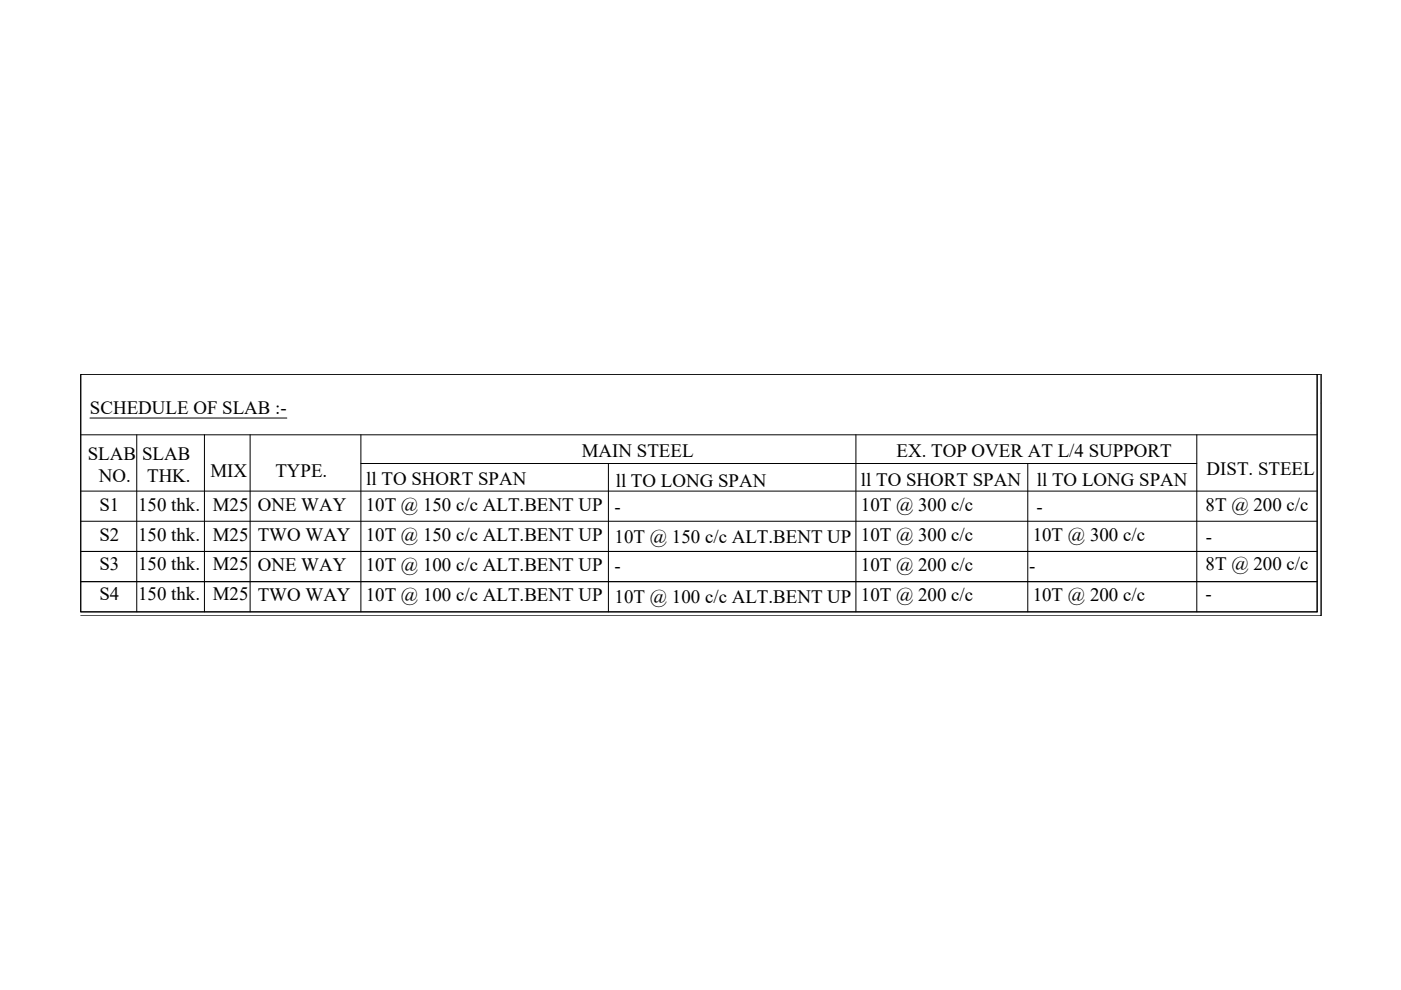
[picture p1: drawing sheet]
<svg xmlns="http://www.w3.org/2000/svg" width="297mm" height="210mm" viewBox="0 0 297 210" stroke-linecap="round" stroke-linejoin="round" font-family="sans-serif">
<defs><g id="words">
<g font-size="4">
<text x="19.1" y="87.8">SCHEDULE OF SLAB :-</text>
<text x="18.6" y="97.6">SLAB</text>
<text x="30.1" y="97.6">SLAB</text>
<text x="44.6" y="101.2">MIX</text>
<text x="58.4" y="101.2">TYPE.</text>
<text x="123.3" y="96.8">MAIN STEEL</text>
<text x="190.1" y="96.9">EX. TOP OVER AT L/4 SUPPORT</text>
<text x="255.8" y="100.6">DIST. STEEL</text>
<text x="20.9" y="102.3">NO.</text>
<text x="31.2" y="102.1">THK.</text>
<text x="77.7" y="102.9">ll TO SHORT SPAN</text>
<text x="130.6" y="103.2">ll TO LONG SPAN</text>
<text x="182.5" y="103">ll TO SHORT SPAN</text>
<text x="219.8" y="103">ll TO LONG SPAN</text>
<text x="21.1" y="108.3">S1</text>
<text x="29.3" y="108.3">150 thk.</text>
<text x="45.1" y="108.3">M25</text>
<text x="54.6" y="108.3">ONE WAY</text>
<text x="77.6" y="108.3">10T @ 150 c/c ALT.BENT UP</text>
<text x="130.3" y="108.8">-</text>
<text x="182.5" y="108.3">10T @ 300 c/c</text>
<text x="219.8" y="108.8">-</text>
<text x="255.6" y="108.3">8T @ 200 c/c</text>
<text x="21.1" y="114.7">S2</text>
<text x="29.3" y="114.7">150 thk.</text>
<text x="45.1" y="114.8">M25</text>
<text x="54.6" y="114.7">TWO WAY</text>
<text x="77.6" y="114.7">10T @ 150 c/c ALT.BENT UP</text>
<text x="130.3" y="115.2">10T @ 150 c/c ALT.BENT UP</text>
<text x="182.5" y="114.7">10T @ 300 c/c</text>
<text x="219" y="114.7">10T @ 300 c/c</text>
<text x="255.6" y="115.2">-</text>
<text x="21.1" y="120.8">S3</text>
<text x="29.3" y="120.8">150 thk.</text>
<text x="45.1" y="120.9">M25</text>
<text x="54.6" y="121.1">ONE WAY</text>
<text x="77.6" y="121.1">10T @ 100 c/c ALT.BENT UP</text>
<text x="130.3" y="121.3">-</text>
<text x="182.5" y="121.1">10T @ 200 c/c</text>
<text x="218.2" y="121.3">-</text>
<text x="255.6" y="120.8">8T @ 200 c/c</text>
<text x="21.1" y="127.2">S4</text>
<text x="29.3" y="127.2">150 thk.</text>
<text x="45.1" y="127.3">M25</text>
<text x="54.6" y="127.5">TWO WAY</text>
<text x="77.6" y="127.5">10T @ 100 c/c ALT.BENT UP</text>
<text x="130.3" y="127.7">10T @ 100 c/c ALT.BENT UP</text>
<text x="182.5" y="127.5">10T @ 200 c/c</text>
<text x="219" y="127.5">10T @ 200 c/c</text>
<text x="255.6" y="127.2">-</text>
</g>
</g></defs>
<!-- layer: S-TEXT -->
<g fill="none" stroke="#000" stroke-width=".21">
<path d="M17.1 79.4v50.3h262.2v-50.3h.8M17.1 92.2h262.2M19.1 88.6h41.7M29 92.2v37.5M43.3 92.2v37.5M53 92.2v37.5M76.5 98.3h177.2M76.5 92.2v37.5M129 98.3v31.4M181.5 92.2v37.5M217.9 98.3v31.4M253.7 92.2v37.5"/>
<path d="M17.1 116.9h262.2M17.1 110.5h262.2M17.1 104.1h262.2M17.1 123.3h262.2"/>
</g>
<!-- layer: S-SHEET -->
<path d="M17.1 79.4h262.2v50.3h-262.2z" fill="none" stroke="#000" stroke-width=".21"/>
<path d="M280.1 79.4v51.2M280.1 85.7h.1" fill="none" stroke="#767676" stroke-width=".21"/>
<!-- layer: 0 -->
<path d="M280.1 79.4v51.2h-263" fill="none" stroke="#000" stroke-width=".21"/>
<use href="#words"/>
</svg>
